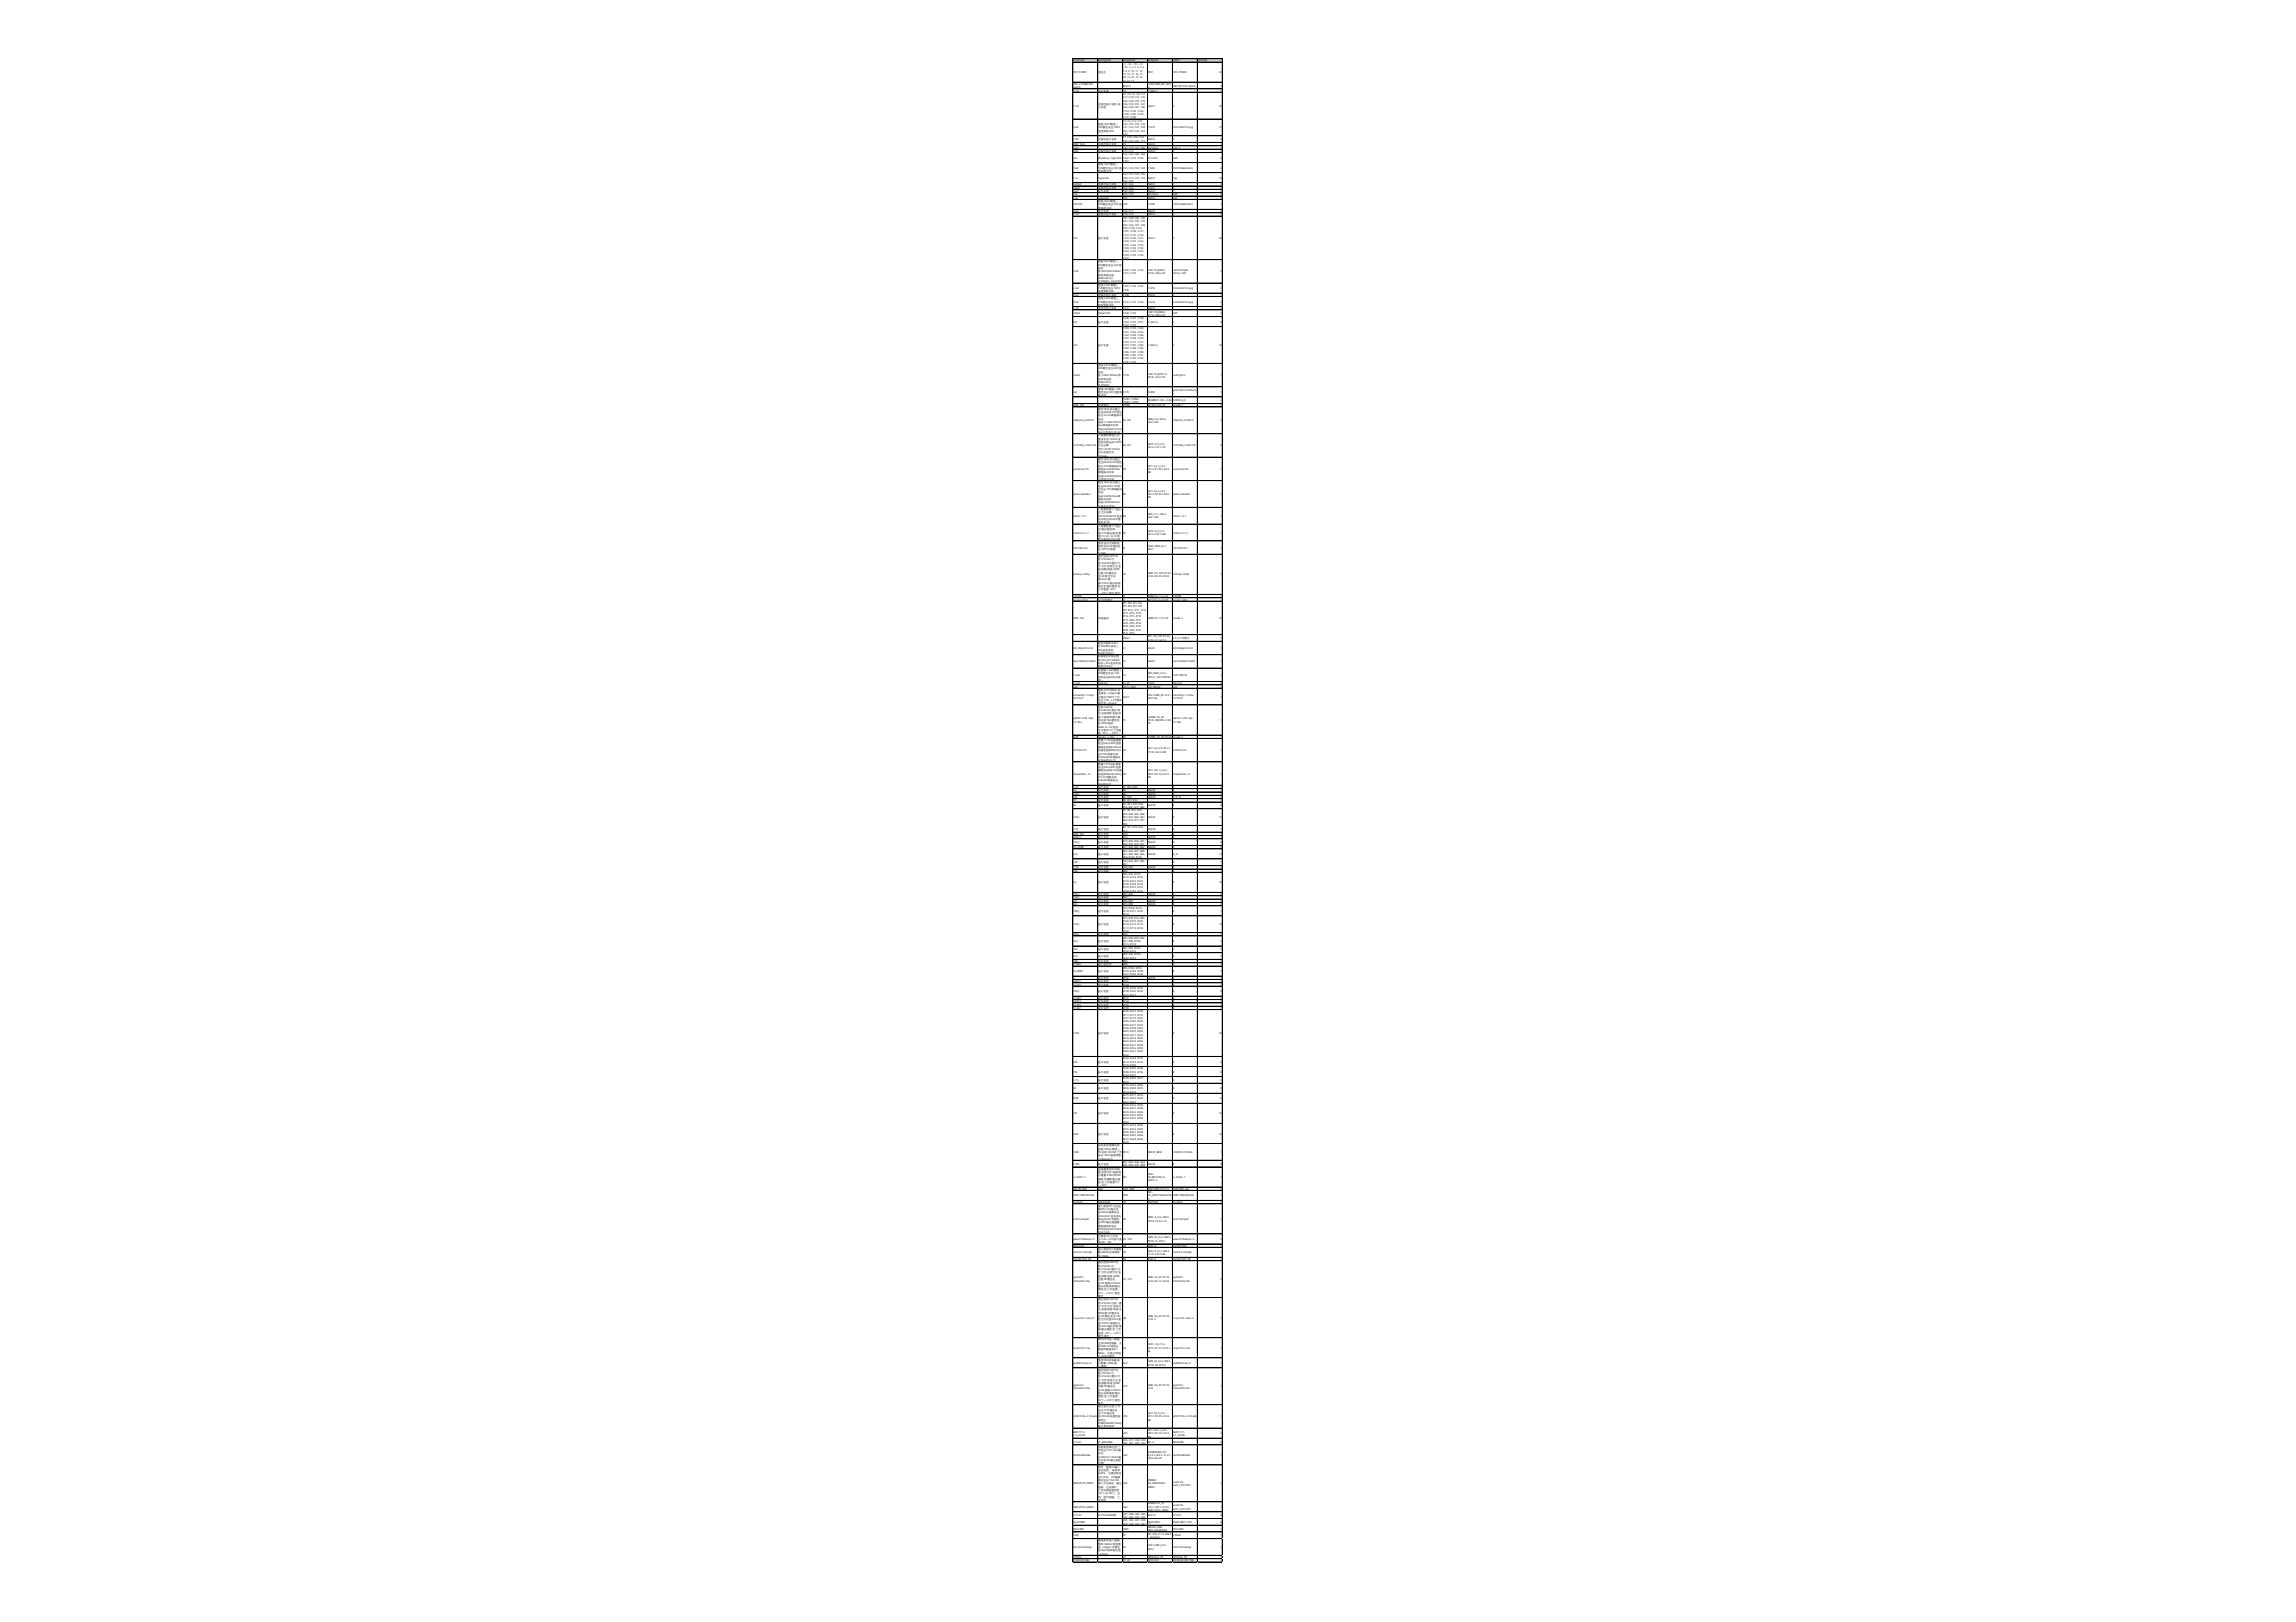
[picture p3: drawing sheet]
<svg xmlns="http://www.w3.org/2000/svg" width="297mm" height="210mm" viewBox="0 0 297 210" stroke-linecap="round" stroke-linejoin="round" font-family="sans-serif">
<defs><g id="words">
<g font-size=".3">
<text x="138.9" y="8">Comment</text>
<text x="138.9" y="9.5">TEST POINT</text>
<text x="138.9" y="11">5BIT 2.54MM DIP</text>
<text x="138.9" y="11.4">Switch</text>
<text x="138.9" y="11.9">0.1uF</text>
<text x="142.1" y="8">Description</text>
<text x="142.1" y="9.5">测试点</text>
<text x="142.1" y="11.9">贴片电容</text>
<text x="145.3" y="8">Designator</text>
<text x="145.3" y="8.4">-1, -12, -15, +12,</text>
<text x="145.3" y="8.8">+15, 1, 2, 3, 4, 5, 6,</text>
<text x="145.3" y="9.3">7, 8, 9, 10, 11, 12,</text>
<text x="145.3" y="9.7">13, 14, 15, 16, 17,</text>
<text x="145.3" y="10.1">18, 19, 20, 21, 22,</text>
<text x="145.3" y="10.6">23, 24, T1</text>
<text x="145.3" y="11.2">BOOT1</text>
<text x="145.3" y="11.9">C1</text>
<text x="148.5" y="8">Footprint</text>
<text x="148.5" y="9.5">TEST</text>
<text x="148.5" y="11">CON_5PIN_DIP_2D5</text>
<text x="148.5" y="11.4">4</text>
<text x="148.5" y="11.9">C 0805_L</text>
<text x="151.7" y="8">LibRef</text>
<text x="151.7" y="9.5">TEST-POINT</text>
<text x="151.7" y="11.2">5BIT DIP SOP Switch</text>
<text x="151.7" y="11.9">C</text>
<text x="155" y="8">Quantity</text>
<text x="157.7" y="9.5">30</text>
<text x="157.9" y="11.2">1</text>
<text x="157.9" y="11.9">1</text>
<text x="138.9" y="13.8">0.1uf</text>
<text x="138.9" y="16.6">10uF</text>
<text x="142.1" y="13.6">无极性贴片电容, 贴</text>
<text x="142.1" y="14">片电容</text>
<text x="142.1" y="16.2">容值:10uF;精度:±</text>
<text x="142.1" y="16.6">10%;额定电压:100V;</text>
<text x="142.1" y="17.1">温度系数:X7R;</text>
<text x="145.3" y="12.3">C2, C4, C5, C8, C11,</text>
<text x="145.3" y="12.7">C17, C18, C19, C21,</text>
<text x="145.3" y="13.2">C28, C30, C35, C39,</text>
<text x="145.3" y="13.6">C46, C50, C51, C61,</text>
<text x="145.3" y="14">C62, C68, C81, C86,</text>
<text x="145.3" y="14.5">C110, C139, C143,</text>
<text x="145.3" y="14.9">C145, C155, C175,</text>
<text x="145.3" y="15.3">C177, C180</text>
<text x="145.3" y="15.8">C3, C6, C12, C15,</text>
<text x="145.3" y="16.2">C20, C25, C33, C37,</text>
<text x="145.3" y="16.6">C41, C44, C47, C48,</text>
<text x="145.3" y="17.1">C53, C55, C59, C67,</text>
<text x="145.3" y="17.5">C70</text>
<text x="145.3" y="17.9">C7, C16, C26, C38,</text>
<text x="148.5" y="13.8">0603C</text>
<text x="148.5" y="16.6">C1210</text>
<text x="151.7" y="13.8">C</text>
<text x="151.7" y="16.6">fs32x106k101egg</text>
<text x="157.7" y="13.8">29</text>
<text x="157.7" y="16.6">17</text>
<text x="138.9" y="18.1">2.2nf</text>
<text x="138.9" y="18.8">DNP_10nF</text>
<text x="138.9" y="19.2">10uF</text>
<text x="138.9" y="19.7">22pf</text>
<text x="138.9" y="20.5">10u</text>
<text x="138.9" y="21.8">10uF</text>
<text x="138.9" y="23.1">0.1u</text>
<text x="138.9" y="24">5600pf</text>
<text x="142.1" y="18.1">无极性贴片电容</text>
<text x="142.1" y="18.8">无极性贴片电容</text>
<text x="142.1" y="19.7">无极性贴片电容</text>
<text x="142.1" y="20.5">[NoValue], 10µF/25V</text>
<text x="142.1" y="21.4">容值:10uF;精度:±</text>
<text x="142.1" y="21.8">10%;额定电压:25V;温</text>
<text x="142.1" y="22.3">度系数:X7R;</text>
<text x="142.1" y="23.1">Capacitor</text>
<text x="142.1" y="24">无极性贴片电容</text>
<text x="145.3" y="18.4">C45, C49, C60, C71</text>
<text x="145.3" y="18.8">C9</text>
<text x="145.3" y="19.2">C10, C29, C63, C80</text>
<text x="145.3" y="19.7">C13, C14</text>
<text x="145.3" y="20.1">C22, C42, C82, C84,</text>
<text x="145.3" y="20.5">C140, C141, C156,</text>
<text x="145.3" y="21">C157</text>
<text x="145.3" y="21.8">C23, C32, C52, C65</text>
<text x="145.3" y="22.7">C24, C27, C43, C56,</text>
<text x="145.3" y="23.1">C58, C73, C74, C75,</text>
<text x="145.3" y="23.6">C83, C85</text>
<text x="145.3" y="24">C31, C64</text>
<text x="148.5" y="18.1">0603C</text>
<text x="148.5" y="18.8">0603C</text>
<text x="148.5" y="19.2">5x11mm</text>
<text x="148.5" y="19.7">0603C</text>
<text x="148.5" y="20.5">5x11mm</text>
<text x="148.5" y="21.8">C1206</text>
<text x="148.5" y="23.1">0603C</text>
<text x="148.5" y="24">0603C</text>
<text x="151.7" y="18.1">C</text>
<text x="151.7" y="18.8">C</text>
<text x="151.7" y="19.2">CAP_2</text>
<text x="151.7" y="19.7">C</text>
<text x="151.7" y="20.5">CAP</text>
<text x="151.7" y="21.8">cl31b106kahnnne</text>
<text x="151.7" y="23.1">Cap</text>
<text x="151.7" y="24">C</text>
<text x="157.7" y="23.1">10</text>
<text x="157.9" y="18.1">8</text>
<text x="157.9" y="18.8">1</text>
<text x="157.9" y="19.2">4</text>
<text x="157.9" y="19.7">2</text>
<text x="157.9" y="20.5">8</text>
<text x="157.9" y="21.8">4</text>
<text x="157.9" y="24">2</text>
<text x="138.9" y="24.4">390pf</text>
<text x="138.9" y="24.9">33pF</text>
<text x="138.9" y="25.3">22u</text>
<text x="138.9" y="25.7">2.2u</text>
<text x="138.9" y="26.6">1nF/2kV</text>
<text x="138.9" y="27.5">18pF</text>
<text x="138.9" y="27.9">4.7uf</text>
<text x="142.1" y="24.4">无极性贴片电容</text>
<text x="142.1" y="24.9">贴片电容</text>
<text x="142.1" y="25.7">Capacitor</text>
<text x="142.1" y="26.2">容值:10uF;精度:±</text>
<text x="142.1" y="26.6">10%;额定电压:25V;温</text>
<text x="142.1" y="27">度系数:X7R;</text>
<text x="142.1" y="27.5">贴片电容</text>
<text x="142.1" y="27.9">无极性贴片电容</text>
<text x="145.3" y="24.4">C34, C66</text>
<text x="145.3" y="24.9">C36, C40</text>
<text x="145.3" y="25.3">C54, C72</text>
<text x="145.3" y="25.7">C57</text>
<text x="145.3" y="26.6">C69</text>
<text x="145.3" y="27.5">C76, C77</text>
<text x="145.3" y="27.9">C78, C79</text>
<text x="145.3" y="28.3">C87, C88, C89, C90,</text>
<text x="145.3" y="28.8">C91, C92, C93, C94,</text>
<text x="145.3" y="29.2">C95, C96, C97, C98,</text>
<text x="145.3" y="29.6">C99, C100, C101,</text>
<text x="148.5" y="24.4">0603C</text>
<text x="148.5" y="24.9">0603C</text>
<text x="148.5" y="25.3">5x11mm</text>
<text x="148.5" y="25.7">0603C</text>
<text x="148.5" y="26.6">C1206</text>
<text x="148.5" y="27.5">0603C</text>
<text x="148.5" y="27.9">0603C</text>
<text x="151.7" y="24.4">C</text>
<text x="151.7" y="24.9">C</text>
<text x="151.7" y="25.3">CAP</text>
<text x="151.7" y="25.7">Cap</text>
<text x="151.7" y="26.6">cl31b106kahnnne</text>
<text x="151.7" y="27.5">C</text>
<text x="151.7" y="27.9">C</text>
<text x="157.9" y="24.4">2</text>
<text x="157.9" y="24.9">2</text>
<text x="157.9" y="25.3">2</text>
<text x="157.9" y="25.7">1</text>
<text x="157.9" y="26.6">1</text>
<text x="157.9" y="27.5">2</text>
<text x="157.9" y="27.9">2</text>
<text x="138.9" y="30.9">104</text>
<text x="138.9" y="35.2">47uF</text>
<text x="142.1" y="30.9">贴片电容</text>
<text x="142.1" y="33.9">容值:47uF;精度:±</text>
<text x="142.1" y="34.4">20%;额定电压:63V;纹</text>
<text x="142.1" y="34.8">波电</text>
<text x="142.1" y="35.2">流:405mA@100kHz;</text>
<text x="142.1" y="35.7">等效串联电阻</text>
<text x="145.3" y="30.1">C107, C109, C111,</text>
<text x="145.3" y="30.5">C112, C113, C118,</text>
<text x="145.3" y="30.9">C119, C120, C121,</text>
<text x="145.3" y="31.4">C122, C123, C124,</text>
<text x="145.3" y="31.8">C125, C126, C127,</text>
<text x="145.3" y="32.2">C128, C129, C130,</text>
<text x="145.3" y="32.7">C131, C132, C133,</text>
<text x="145.3" y="33.1">C134, C135, C136,</text>
<text x="145.3" y="33.5">C137</text>
<text x="145.3" y="35">C102, C142, C144,</text>
<text x="145.3" y="35.5">C172, C176</text>
<text x="148.5" y="30.9">0603C</text>
<text x="148.5" y="35">CAP-TH_BD8.0-</text>
<text x="148.5" y="35.5">P3.50-D0.6-FD</text>
<text x="151.7" y="30.9">C</text>
<text x="151.7" y="35">rxw470m1jbk-</text>
<text x="151.7" y="35.5">0811p, CAP</text>
<text x="157.7" y="30.9">40</text>
<text x="157.9" y="35.2">5</text>
<text x="138.9" y="37.4">2.2uF</text>
<text x="138.9" y="38.3">47pf</text>
<text x="138.9" y="39.1">47uF</text>
<text x="138.9" y="40">4.7nf</text>
<text x="138.9" y="40.7">100uF</text>
<text x="138.9" y="41.7">404</text>
<text x="142.1" y="36.1">(ESR):342mΩ</text>
<text x="142.1" y="36.5">@100kHz;, 47µF/25V</text>
<text x="142.1" y="37">容值:2.2uF;精度:±</text>
<text x="142.1" y="37.4">10%;额定电压:100V;</text>
<text x="142.1" y="37.8">温度系数:X7R;</text>
<text x="142.1" y="38.3">无极性贴片电容</text>
<text x="142.1" y="38.7">容值:2.2uF;精度:±</text>
<text x="142.1" y="39.1">10%;额定电压:100V;</text>
<text x="142.1" y="39.6">温度系数:X7R;</text>
<text x="142.1" y="40">无极性贴片电容</text>
<text x="142.1" y="40.7">100µF/63V</text>
<text x="142.1" y="41.7">贴片电容</text>
<text x="145.3" y="37.2">C103, C104, C105,</text>
<text x="145.3" y="37.6">C106</text>
<text x="145.3" y="38.3">C108</text>
<text x="145.3" y="39.1">C114, C115, C116</text>
<text x="145.3" y="40">C117</text>
<text x="145.3" y="40.7">C138, C154</text>
<text x="145.3" y="41.3">C146, C147, C148,</text>
<text x="145.3" y="41.7">C149, C150, C151,</text>
<text x="148.5" y="37.4">C1210</text>
<text x="148.5" y="38.3">0603C</text>
<text x="148.5" y="39.1">C1210</text>
<text x="148.5" y="40">0603C</text>
<text x="148.5" y="40.4">CAP-TH_BD8.0-</text>
<text x="148.5" y="40.9">P3.50-D0.6-FD</text>
<text x="148.5" y="41.7">C 0603_L</text>
<text x="151.7" y="37.4">fs32x225k101egg</text>
<text x="151.7" y="38.3">C</text>
<text x="151.7" y="39.1">fs32x225k101egg</text>
<text x="151.7" y="40">C</text>
<text x="151.7" y="40.7">CAP</text>
<text x="151.7" y="41.7">C</text>
<text x="157.9" y="37.4">4</text>
<text x="157.9" y="38.3">1</text>
<text x="157.9" y="39.1">3</text>
<text x="157.9" y="40">1</text>
<text x="157.9" y="40.7">2</text>
<text x="157.9" y="41.7">8</text>
<text x="138.9" y="44.8">104</text>
<text x="142.1" y="44.8">贴片电容</text>
<text x="142.1" y="47.4">容值:220uF;精度:±</text>
<text x="142.1" y="47.8">20%;额定电压:63V;纹</text>
<text x="145.3" y="42.2">C152, C153</text>
<text x="145.3" y="42.6">C158, C159, C160,</text>
<text x="145.3" y="43">C161, C162, C163,</text>
<text x="145.3" y="43.5">C164, C165, C166,</text>
<text x="145.3" y="43.9">C167, C168, C169,</text>
<text x="145.3" y="44.3">C170, C171, C173,</text>
<text x="145.3" y="44.8">C174, C181, C182,</text>
<text x="145.3" y="45.2">C183, C184, C185,</text>
<text x="145.3" y="45.6">C186, C187, C188,</text>
<text x="145.3" y="46.1">C189, C190, C191,</text>
<text x="145.3" y="46.5">C192, C193, C194,</text>
<text x="145.3" y="46.9">C195, C196</text>
<text x="148.5" y="44.8">C 0603_L</text>
<text x="151.7" y="44.8">C</text>
<text x="157.7" y="44.8">32</text>
<text x="138.9" y="48.7">220uF</text>
<text x="138.9" y="50.8">1uF</text>
<text x="138.9" y="52.6">HDR-1X2</text>
<text x="142.1" y="48.2">波电</text>
<text x="142.1" y="48.7">流:1.5A@100kHz;等</text>
<text x="142.1" y="49.1">效串联电阻</text>
<text x="142.1" y="49.5">(ESR):33mΩ</text>
<text x="142.1" y="50">@100kHz;</text>
<text x="142.1" y="50.4">容值:1uF;精度:±10%;</text>
<text x="142.1" y="50.8">额定电压:50V;温度系</text>
<text x="142.1" y="51.3">数:X7R;</text>
<text x="142.1" y="52.6">2P接插件</text>
<text x="142.1" y="53">极性:单向;反向截止</text>
<text x="142.1" y="53.4">电压(Vrwm):33V;钳位</text>
<text x="142.1" y="53.9">电压:53.3V;峰值脉冲</text>
<text x="145.3" y="48.7">C178</text>
<text x="145.3" y="50.8">C179</text>
<text x="145.3" y="51.7">CON1, CON2,</text>
<text x="145.3" y="52.1">CON3, CON4</text>
<text x="145.3" y="52.6">CON5</text>
<text x="148.5" y="48.5">CAP-TH_BD10.0-</text>
<text x="148.5" y="48.9">P5.00-D1.0-FD</text>
<text x="148.5" y="50.8">C0805</text>
<text x="148.5" y="51.9">NLWBS05-50C-2.2H</text>
<text x="148.5" y="52.6">KF128-5.08-2P</text>
<text x="151.7" y="48.7">eeufr1j221l</text>
<text x="151.7" y="50.6">grm21br71h105ka12</text>
<text x="151.7" y="51.1">l</text>
<text x="151.7" y="51.9">CON50A_0</text>
<text x="151.7" y="52.6">Header 2</text>
<text x="157.9" y="48.7">1</text>
<text x="157.9" y="50.8">1</text>
<text x="157.9" y="51.9">4</text>
<text x="157.9" y="52.6">1</text>
<text x="138.9" y="54.5">smbj33a_c224019</text>
<text x="138.9" y="57.8">1n4148w_c7420318</text>
<text x="142.1" y="54.3">电流</text>
<text x="142.1" y="54.7">(Ipp):11.3A@10/100</text>
<text x="142.1" y="55.2">0us;峰值脉冲功率</text>
<text x="142.1" y="55.6">(Ppp):600W@10/100</text>
<text x="142.1" y="56">0us;击穿电压:40.6V;</text>
<text x="142.1" y="56.5">二极管配置:独立式;</text>
<text x="142.1" y="56.9">整流电流:150mA;直</text>
<text x="142.1" y="57.3">流反向耐压(Vr):100V;</text>
<text x="142.1" y="57.8">正向压降</text>
<text x="142.1" y="58.2">(Vf):1.25V@150mA;</text>
<text x="142.1" y="58.6">反向恢复时间</text>
<text x="142.1" y="59.1">(Trr):4ns;</text>
<text x="142.1" y="59.5">极性:双向;反向截止</text>
<text x="142.1" y="59.9">电压(Vrwm):24V;钳位</text>
<text x="145.3" y="54.5">D1, D8</text>
<text x="145.3" y="57.8">D2, D4</text>
<text x="148.5" y="54.3">SMB_L4.6-W3.6-</text>
<text x="148.5" y="54.7">LS5.3-RD</text>
<text x="148.5" y="57.6">SOD-123_L2.7-</text>
<text x="148.5" y="58">W1.6-LS3.7-FD</text>
<text x="151.7" y="54.5">smbj33a_c224019</text>
<text x="151.7" y="57.8">1n4148w_c7420318</text>
<text x="157.9" y="54.5">2</text>
<text x="157.9" y="57.8">2</text>
<text x="138.9" y="60.8">pesd2can,215</text>
<text x="138.9" y="64.1">tpd4e1u06dbvr</text>
<text x="142.1" y="60.4">电压:41V;峰值脉冲电</text>
<text x="142.1" y="60.8">流(Ipp):5A@8/20us;</text>
<text x="142.1" y="61.2">峰值脉冲功率</text>
<text x="142.1" y="61.7">(Ppp):230W@8/20us</text>
<text x="142.1" y="62.1">;击穿电压:28V;</text>
<text x="142.1" y="62.5">极性:单向;反向截止</text>
<text x="142.1" y="63">电压(Vrwm):5.5V;钳</text>
<text x="142.1" y="63.4">位电压:15V;峰值脉冲</text>
<text x="142.1" y="63.8">电流</text>
<text x="142.1" y="64.3">(Ipp):3A@8/20us;峰</text>
<text x="142.1" y="64.7">值脉冲功率</text>
<text x="142.1" y="65.1">(Ppp):45W@8/20us;</text>
<text x="142.1" y="65.6">击穿电压:8.5V;</text>
<text x="145.3" y="60.8">D3</text>
<text x="145.3" y="64.1">D5</text>
<text x="148.5" y="60.4">SOT-23-3_L2.9-</text>
<text x="148.5" y="60.8">W1.3-P1.90-LS2.4-</text>
<text x="148.5" y="61.2">BR</text>
<text x="148.5" y="63.6">SOT-23-6_L2.9-</text>
<text x="148.5" y="64.1">W1.6-P0.95-LS2.8-</text>
<text x="148.5" y="64.5">BR</text>
<text x="151.7" y="60.8">pesd2can,215</text>
<text x="151.7" y="64.1">tpd4e1u06dbvr</text>
<text x="157.9" y="60.8">1</text>
<text x="157.9" y="64.1">1</text>
<text x="138.9" y="66.9">b560c-13-f</text>
<text x="138.9" y="69">bzt52c12-7-f</text>
<text x="138.9" y="71">0451003.mrl</text>
<text x="142.1" y="66">二极管配置:1个独立</text>
<text x="142.1" y="66.4">式;正向压降</text>
<text x="142.1" y="66.9">(Vf):700mV@5A;直流</text>
<text x="142.1" y="67.3">反向耐压(Vr):60V;整</text>
<text x="142.1" y="67.7">流电流:5A;</text>
<text x="142.1" y="68.2">二极管配置:1个独立</text>
<text x="142.1" y="68.6">式;稳压值(标称</text>
<text x="142.1" y="69">值):12V;稳压值(范围</text>
<text x="142.1" y="69.5">值):11.4V~12.7V;耗</text>
<text x="142.1" y="69.9">散功率(Pd):370mW;</text>
<text x="142.1" y="70.3">类型:贴片式保险丝;</text>
<text x="142.1" y="70.8">额定电流:3A;额定电</text>
<text x="142.1" y="71.2">压:125V;分断能</text>
<text x="142.1" y="71.6">力:50A;</text>
<text x="145.3" y="66.9">D6</text>
<text x="145.3" y="69">D7</text>
<text x="145.3" y="71">F1</text>
<text x="148.5" y="66.7">SMC_L7.1-W6.2-</text>
<text x="148.5" y="67.1">LS8.1-RD</text>
<text x="148.5" y="68.8">SOD-123_L2.7-</text>
<text x="148.5" y="69.3">W1.6-LS3.7-RD</text>
<text x="148.5" y="70.8">FUSE-SMD_L6.1-</text>
<text x="148.5" y="71.2">W2.7</text>
<text x="151.7" y="66.9">b560c-13-f</text>
<text x="151.7" y="69">bzt52c12-7-f</text>
<text x="151.7" y="71">0451003.mrl</text>
<text x="157.9" y="66.9">1</text>
<text x="157.9" y="69">1</text>
<text x="157.9" y="71">1</text>
<text x="138.9" y="74.5">a254up-zs05p</text>
<text x="138.9" y="77.3">1X2PIN</text>
<text x="138.9" y="77.7">Header 2X12</text>
<text x="142.1" y="72.1">插针结构:2x5P;间</text>
<text x="142.1" y="72.5">距:2.54mm;行</text>
<text x="142.1" y="72.9">距:2.54mm;圆针/方</text>
<text x="142.1" y="73.4">针:方针;安装方式:直</text>
<text x="142.1" y="73.8">插;排数:双排;总PIN</text>
<text x="142.1" y="74.2">位数:10P;额定电</text>
<text x="142.1" y="74.7">流:3A;配合针长</text>
<text x="142.1" y="75.1">度:6mm;塑</text>
<text x="142.1" y="75.5">高:2.5mm;触头材质:</text>
<text x="142.1" y="76">铜合金;触头镀层:金;</text>
<text x="142.1" y="76.4">工作温度:-40℃</text>
<text x="142.1" y="76.8">~+105℃;颜色:黑色;</text>
<text x="142.1" y="77.7">12*2P接插件</text>
<text x="145.3" y="74.5">H1</text>
<text x="145.3" y="77.3">J1</text>
<text x="145.3" y="77.7">J2</text>
<text x="148.5" y="74.2">HDR-TH_10P-P2.54-</text>
<text x="148.5" y="74.7">V-M-R2-C5-S2.54</text>
<text x="148.5" y="77.3">HDR2.54-Y-LI-2P</text>
<text x="148.5" y="77.7">IDC2.54-LI-2x12P</text>
<text x="151.7" y="74.5">a254up-zs05p</text>
<text x="151.7" y="77.3">1X2PIN</text>
<text x="151.7" y="77.7">Header 12X2</text>
<text x="157.9" y="74.5">1</text>
<text x="157.9" y="77.3">1</text>
<text x="157.9" y="77.7">1</text>
<text x="138.9" y="80.1">HDR-1X2</text>
<text x="138.9" y="84">blm18kg601sn1d</text>
<text x="142.1" y="80.1">2P接插件</text>
<text x="142.1" y="83.3">阻抗@频率:600Ω</text>
<text x="142.1" y="83.8">@100MHz;误差:±</text>
<text x="145.3" y="78.1">JP1, JP2, JP3, JP4,</text>
<text x="145.3" y="78.6">JP5, JP6, JP7, JP8,</text>
<text x="145.3" y="79">JP9, JP10, JP11, JP12,</text>
<text x="145.3" y="79.4">JP13, JP14, JP15,</text>
<text x="145.3" y="79.9">JP16, JP17, JP18,</text>
<text x="145.3" y="80.3">JP19, JP20, JP21,</text>
<text x="145.3" y="80.7">JP22, JP23, JP24,</text>
<text x="145.3" y="81.2">JP25, JP26, JP27,</text>
<text x="145.3" y="81.6">JP28, JP29, JP30,</text>
<text x="145.3" y="82">JP31, JP32</text>
<text x="145.3" y="82.7">JTAG1</text>
<text x="145.3" y="84">L1</text>
<text x="148.5" y="80.1">HDR2.54-Y-LI-2P</text>
<text x="148.5" y="82.5">IDC-TH_14P-P2.54-</text>
<text x="148.5" y="82.9">V-R2-C7-S2.54</text>
<text x="148.5" y="84">L0603</text>
<text x="151.7" y="80.1">Header 2</text>
<text x="151.7" y="82.7">2.54-2*7P简牛</text>
<text x="151.7" y="84">blm18kg601sn1d</text>
<text x="157.7" y="80.1">32</text>
<text x="157.9" y="82.7">1</text>
<text x="157.9" y="84">1</text>
<text x="138.9" y="85.7">mpz1608s221ata00</text>
<text x="138.9" y="87.5">7.2µH</text>
<text x="138.9" y="88.5">4.7uH</text>
<text x="138.9" y="89">LED</text>
<text x="142.1" y="84.2">25%;直流电阻</text>
<text x="142.1" y="84.6">(DCR):150mΩ;</text>
<text x="142.1" y="85.1">标称阻抗@测试频</text>
<text x="142.1" y="85.5">率:220Ω@100MHz;</text>
<text x="142.1" y="85.9">误差:±25%;直流电阻</text>
<text x="142.1" y="86.4">(RDC):50mΩ;</text>
<text x="142.1" y="86.8">电感值:7.2uH;精度:±</text>
<text x="142.1" y="87.2">30%;额定电流:7.9A;</text>
<text x="142.1" y="87.7">饱和电流(Isat):6A;类</text>
<text x="142.1" y="88.1">型:-;</text>
<text x="142.1" y="88.5">Inductor</text>
<text x="142.1" y="89.4">频率:24.576MHz;常</text>
<text x="142.1" y="89.8">温频差:±10ppm;输</text>
<text x="145.3" y="85.7">L2</text>
<text x="145.3" y="87.5">L3</text>
<text x="145.3" y="88.5">L4, L5</text>
<text x="145.3" y="89">LED1, LED2</text>
<text x="148.5" y="85.7">L0603</text>
<text x="148.5" y="87.2">IND-SMD_L10.2-</text>
<text x="148.5" y="87.7">W10.2_7447798720</text>
<text x="148.5" y="88.5">1210L</text>
<text x="148.5" y="89">LED 0805R</text>
<text x="151.7" y="85.7">mpz1608s221ata00</text>
<text x="151.7" y="87.5">7447798720</text>
<text x="151.7" y="88.5">Inductor</text>
<text x="151.7" y="89">LED</text>
<text x="157.9" y="85.7">1</text>
<text x="157.9" y="87.5">1</text>
<text x="157.9" y="88.5">2</text>
<text x="157.9" y="89">2</text>
<text x="138.9" y="90.1">ot2el4c4ji-111olp-</text>
<text x="138.9" y="90.5">24.576m</text>
<text x="138.9" y="93.1">wj500v-5.08-03p-</text>
<text x="138.9" y="93.5">14-00a</text>
<text x="138.9" y="95.5">电源</text>
<text x="142.1" y="90.3">出模式:CMOS;工作</text>
<text x="142.1" y="90.7">电压:1.8V~3.3V;频率</text>
<text x="142.1" y="91.1">稳定度:±20ppm;</text>
<text x="142.1" y="91.6">结构:1x3P;间</text>
<text x="142.1" y="92">距:5.08mm;颜色:绿</text>
<text x="142.1" y="92.4">色;安装类型:直插;排</text>
<text x="142.1" y="92.9">数:1;每排PIN数:3;额</text>
<text x="142.1" y="93.3">定电流:18A;额定电</text>
<text x="142.1" y="93.7">压:250V;线规 -</text>
<text x="142.1" y="94.2">AWG:14~30;线规 -</text>
<text x="142.1" y="94.6">平方毫米:2.5;工作温</text>
<text x="142.1" y="95">度:-40℃~+105℃;</text>
<text x="142.1" y="95.5">Header, 2-Pin</text>
<text x="142.1" y="95.9">数量:1个N沟道;漏源</text>
<text x="145.3" y="90.3">OSC1</text>
<text x="145.3" y="93.3">P1</text>
<text x="145.3" y="95.5">P2</text>
<text x="148.5" y="90.1">OSC-SMD_4P-L3.2-</text>
<text x="148.5" y="90.5">W2.5-BL</text>
<text x="148.5" y="92.9">CONN-TH_3P-</text>
<text x="148.5" y="93.3">P5.00_WJ500V-5.08-</text>
<text x="148.5" y="93.7">3P</text>
<text x="148.5" y="95.5">CONN-TH_2P-P5.08</text>
<text x="151.7" y="90.1">ot2el4c4ji-111olp-</text>
<text x="151.7" y="90.5">24.576m</text>
<text x="151.7" y="93.1">wj500v-5.08-03p-</text>
<text x="151.7" y="93.5">14-00a</text>
<text x="151.7" y="95.5">Header 2</text>
<text x="157.9" y="90.3">1</text>
<text x="157.9" y="93.3">1</text>
<text x="157.9" y="95.5">1</text>
<text x="138.9" y="97.2">2n7002,215</text>
<text x="138.9" y="100.2">dmp6023le-13</text>
<text x="138.9" y="102">4.7K</text>
<text x="142.1" y="96.3">电压(Vdss):60V;连续</text>
<text x="142.1" y="96.8">漏极电流(Id):300mA;</text>
<text x="142.1" y="97.2">导通电阻(RDS(on)):5</text>
<text x="142.1" y="97.6">Ω@10V;耗散功率</text>
<text x="142.1" y="98.1">(Pd):830mW;阈值电</text>
<text x="142.1" y="98.5">压(Vgs(th)):2.5V;</text>
<text x="142.1" y="98.9">数量:1个P沟道;漏源</text>
<text x="142.1" y="99.4">电压(Vdss):60V;连续</text>
<text x="142.1" y="99.8">漏极电流(Id):7A;导通</text>
<text x="142.1" y="100.2">电阻(RDS(on)):35mΩ</text>
<text x="142.1" y="100.7">@4.5V;耗散功率</text>
<text x="142.1" y="101.1">(Pd):2W;阈值电压</text>
<text x="142.1" y="101.5">(Vgs(th)):3V;</text>
<text x="142.1" y="102">贴片电阻</text>
<text x="145.3" y="97.2">Q1</text>
<text x="145.3" y="100.2">Q2</text>
<text x="145.3" y="102">R1, R34, R55</text>
<text x="148.5" y="97">SOT-23_L2.9-W1.3-</text>
<text x="148.5" y="97.4">P1.90-LS2.4-BR</text>
<text x="148.5" y="99.8">SOT-223-4_L6.5-</text>
<text x="148.5" y="100.2">W3.5-P2.30-LS7.0-</text>
<text x="148.5" y="100.7">BR</text>
<text x="151.7" y="97.2">2n7002,215</text>
<text x="151.7" y="100.2">dmp6023le-13</text>
<text x="151.7" y="102">R</text>
<text x="157.9" y="97.2">1</text>
<text x="157.9" y="100.2">1</text>
<text x="157.9" y="102">3</text>
<text x="138.9" y="102.4">0Ω</text>
<text x="138.9" y="102.8">330Ω</text>
<text x="138.9" y="103.3">10K</text>
<text x="138.9" y="103.7">1K</text>
<text x="138.9" y="104.4">NC</text>
<text x="138.9" y="105.9">100Ω</text>
<text x="138.9" y="107.4">5.1K</text>
<text x="142.1" y="102.4">贴片电阻</text>
<text x="142.1" y="102.8">贴片电阻</text>
<text x="142.1" y="103.3">贴片电阻</text>
<text x="142.1" y="103.7">贴片电阻</text>
<text x="142.1" y="104.4">贴片电阻</text>
<text x="142.1" y="105.9">贴片电阻</text>
<text x="142.1" y="107.4">贴片电阻</text>
<text x="145.3" y="102.4">R2</text>
<text x="145.3" y="102.8">R3</text>
<text x="145.3" y="103.3">R4, R18</text>
<text x="145.3" y="103.7">R5, R15, R32</text>
<text x="145.3" y="104.1">R6, R23, R35, R46,</text>
<text x="145.3" y="104.6">R56, R65, R73, R86</text>
<text x="145.3" y="105">R7, R8, R13, R25,</text>
<text x="145.3" y="105.4">R29, R39, R43, R48,</text>
<text x="145.3" y="105.9">R52, R57, R60, R67,</text>
<text x="145.3" y="106.3">R69, R74, R77, R91,</text>
<text x="145.3" y="106.7">R95</text>
<text x="145.3" y="107.2">R9, R11, R14, R16,</text>
<text x="145.3" y="107.6">R17</text>
<text x="148.5" y="102.4">0603R</text>
<text x="148.5" y="102.8">0603R</text>
<text x="148.5" y="103.3">0603R</text>
<text x="148.5" y="104.4">0603R</text>
<text x="148.5" y="105.9">0603R</text>
<text x="148.5" y="107.4">0603R</text>
<text x="151.7" y="102.4">R</text>
<text x="151.7" y="102.8">R</text>
<text x="151.7" y="103.3">R, R_10</text>
<text x="151.7" y="103.7">R</text>
<text x="151.7" y="104.4">R</text>
<text x="151.7" y="105.9">R</text>
<text x="151.7" y="107.4">R</text>
<text x="157.7" y="105.9">17</text>
<text x="157.9" y="102.4">1</text>
<text x="157.9" y="102.8">1</text>
<text x="157.9" y="103.3">2</text>
<text x="157.9" y="103.7">3</text>
<text x="157.9" y="104.4">8</text>
<text x="157.9" y="107.4">5</text>
<text x="138.9" y="108">DNP_10K</text>
<text x="138.9" y="108.5">100KΩ</text>
<text x="138.9" y="109.1">10kΩ</text>
<text x="138.9" y="109.8">2kΩ/DNP</text>
<text x="138.9" y="110.6">33Ω</text>
<text x="138.9" y="111.7">10K</text>
<text x="138.9" y="112.4">4.7K</text>
<text x="138.9" y="112.8">120</text>
<text x="142.1" y="108">贴片电阻</text>
<text x="142.1" y="108.5">贴片电阻</text>
<text x="142.1" y="109.1">贴片电阻</text>
<text x="142.1" y="109.8">贴片电阻</text>
<text x="142.1" y="110.6">贴片电阻</text>
<text x="142.1" y="111.7">贴片电阻</text>
<text x="142.1" y="112.4">贴片电阻</text>
<text x="142.1" y="112.8">贴片电阻</text>
<text x="145.3" y="108">R10</text>
<text x="145.3" y="108.5">R12</text>
<text x="145.3" y="108.9">R19, R20, R36, R37,</text>
<text x="145.3" y="109.3">R58, R59, R70, R71</text>
<text x="145.3" y="109.8">R21, R22, R61, R62</text>
<text x="145.3" y="110.2">R24, R26, R27, R28,</text>
<text x="145.3" y="110.6">R31, R63, R64, R66,</text>
<text x="145.3" y="111.1">R68, R120, R123</text>
<text x="145.3" y="111.5">R30, R33, R41, R44,</text>
<text x="145.3" y="111.9">R51</text>
<text x="145.3" y="112.4">R38, R40</text>
<text x="145.3" y="112.8">R42</text>
<text x="145.3" y="113.2">R45, R54, R129,</text>
<text x="145.3" y="113.7">R133, R134, R135,</text>
<text x="148.5" y="108.5">0603R</text>
<text x="148.5" y="109.1">0603R</text>
<text x="148.5" y="109.8">0603R</text>
<text x="148.5" y="110.6">0603R</text>
<text x="148.5" y="112.4">0603R</text>
<text x="151.7" y="108">R</text>
<text x="151.7" y="108.5">R</text>
<text x="151.7" y="109.1">R</text>
<text x="151.7" y="109.8">R</text>
<text x="151.7" y="110.6">R_10</text>
<text x="151.7" y="111.7">R</text>
<text x="151.7" y="112.4">R</text>
<text x="151.7" y="112.8">R</text>
<text x="157.7" y="110.6">11</text>
<text x="157.9" y="108">1</text>
<text x="157.9" y="108.5">1</text>
<text x="157.9" y="109.1">8</text>
<text x="157.9" y="109.8">4</text>
<text x="157.9" y="111.7">5</text>
<text x="157.9" y="112.4">2</text>
<text x="157.9" y="112.8">1</text>
<text x="138.9" y="114.3">0Ω</text>
<text x="138.9" y="115.8">47kΩ</text>
<text x="138.9" y="116.3">120Ω</text>
<text x="138.9" y="116.7">1kΩ</text>
<text x="138.9" y="117.1">3kΩ</text>
<text x="138.9" y="118">10KΩ</text>
<text x="138.9" y="119.7">100Ω</text>
<text x="142.1" y="114.3">贴片电阻</text>
<text x="142.1" y="115.8">贴片电阻</text>
<text x="142.1" y="116.3">贴片电阻</text>
<text x="142.1" y="116.7">贴片电阻</text>
<text x="142.1" y="117.1">贴片电阻</text>
<text x="142.1" y="118">贴片电阻</text>
<text x="142.1" y="119.7">贴片电阻</text>
<text x="145.3" y="114.1">R139, R140, R141,</text>
<text x="145.3" y="114.5">R145, R148, R152,</text>
<text x="145.3" y="115">R153, R155, R157,</text>
<text x="145.3" y="115.4">R158, R160, R163</text>
<text x="145.3" y="115.8">R47, R82</text>
<text x="145.3" y="116.3">R49</text>
<text x="145.3" y="116.7">R50, R87</text>
<text x="145.3" y="117.1">R53, R89</text>
<text x="145.3" y="117.6">R72, R108, R116,</text>
<text x="145.3" y="118">R118, R121, R125,</text>
<text x="145.3" y="118.4">R273</text>
<text x="145.3" y="118.9">R75, R78, R79, R83,</text>
<text x="145.3" y="119.3">R104, R105, R106,</text>
<text x="145.3" y="119.7">R110, R112, R113,</text>
<text x="148.5" y="115.8">0603R</text>
<text x="148.5" y="116.7">0603R</text>
<text x="148.5" y="117.1">0603R</text>
<text x="151.7" y="114.3">R</text>
<text x="151.7" y="115.8">R</text>
<text x="151.7" y="116.3">R</text>
<text x="151.7" y="116.7">R</text>
<text x="151.7" y="117.1">R</text>
<text x="151.7" y="118">R</text>
<text x="151.7" y="119.7">R</text>
<text x="157.7" y="114.3">18</text>
<text x="157.7" y="119.7">14</text>
<text x="157.9" y="115.8">2</text>
<text x="157.9" y="116.3">1</text>
<text x="157.9" y="116.7">2</text>
<text x="157.9" y="117.1">2</text>
<text x="157.9" y="118">7</text>
<text x="138.9" y="121">330Ω</text>
<text x="138.9" y="121.9">33Ω</text>
<text x="138.9" y="123">1KΩ</text>
<text x="138.9" y="123.9">22Ω</text>
<text x="138.9" y="124.5">1MΩ</text>
<text x="138.9" y="124.9">6.49KΩ</text>
<text x="138.9" y="125.8">0Ω/DNP</text>
<text x="142.1" y="121">贴片电阻</text>
<text x="142.1" y="121.9">贴片电阻</text>
<text x="142.1" y="123">贴片电阻</text>
<text x="142.1" y="123.9">贴片电阻</text>
<text x="142.1" y="124.5">贴片电阻</text>
<text x="142.1" y="124.9">贴片电阻1%</text>
<text x="142.1" y="125.8">贴片电阻</text>
<text x="145.3" y="120.2">R117, R119, R122,</text>
<text x="145.3" y="120.6">R124</text>
<text x="145.3" y="121">R76</text>
<text x="145.3" y="121.5">R80, R90, R93, R94,</text>
<text x="145.3" y="121.9">R97, R98, R109,</text>
<text x="145.3" y="122.3">R111, R114</text>
<text x="145.3" y="122.8">R81, R92, R102,</text>
<text x="145.3" y="123.2">R103, R115</text>
<text x="145.3" y="123.6">R84, R99, R100,</text>
<text x="145.3" y="124.1">R101, R107</text>
<text x="145.3" y="124.5">R85</text>
<text x="145.3" y="124.9">R88</text>
<text x="145.3" y="125.4">R96, R149, R151,</text>
<text x="145.3" y="125.8">R154, R156, R159,</text>
<text x="151.7" y="121">R</text>
<text x="151.7" y="121.9">R</text>
<text x="151.7" y="123">R</text>
<text x="151.7" y="123.9">R</text>
<text x="151.7" y="124.5">R</text>
<text x="151.7" y="124.9">R</text>
<text x="151.7" y="125.8">R</text>
<text x="157.9" y="121">1</text>
<text x="157.9" y="121.9">9</text>
<text x="157.9" y="123">5</text>
<text x="157.9" y="123.9">5</text>
<text x="157.9" y="124.5">1</text>
<text x="157.9" y="124.9">1</text>
<text x="157.9" y="125.8">9</text>
<text x="138.9" y="126.7">0</text>
<text x="138.9" y="127.1">442KΩ</text>
<text x="138.9" y="127.5">16.9KΩ</text>
<text x="138.9" y="128.4">250Ω</text>
<text x="138.9" y="129.3">53.6KΩ</text>
<text x="138.9" y="129.7">243KΩ</text>
<text x="138.9" y="130.1">90.9KΩ</text>
<text x="138.9" y="130.6">10.2KΩ</text>
<text x="142.1" y="126.7">贴片电阻</text>
<text x="142.1" y="127.1">贴片电阻</text>
<text x="142.1" y="127.5">贴片电阻</text>
<text x="142.1" y="128.4">贴片电阻</text>
<text x="142.1" y="129.3">贴片电阻</text>
<text x="142.1" y="129.7">贴片电阻</text>
<text x="142.1" y="130.1">贴片电阻</text>
<text x="142.1" y="130.6">贴片电阻</text>
<text x="145.3" y="126.2">R161, R162, R164</text>
<text x="145.3" y="126.7">R126</text>
<text x="145.3" y="127.1">R127</text>
<text x="145.3" y="127.5">R128</text>
<text x="145.3" y="128">R130, R136, R137,</text>
<text x="145.3" y="128.4">R138, R142, R143,</text>
<text x="145.3" y="128.8">R144, R147</text>
<text x="145.3" y="129.3">R131</text>
<text x="145.3" y="129.7">R132</text>
<text x="145.3" y="130.1">R146</text>
<text x="145.3" y="130.6">R150</text>
<text x="145.3" y="131">R165, R167, R169,</text>
<text x="145.3" y="131.4">R171, R173, R175,</text>
<text x="145.3" y="131.9">R177, R179, R181,</text>
<text x="148.5" y="126.7">0603R</text>
<text x="151.7" y="126.7">R</text>
<text x="151.7" y="127.1">R</text>
<text x="151.7" y="127.5">R</text>
<text x="151.7" y="128.4">R</text>
<text x="151.7" y="129.3">R</text>
<text x="151.7" y="129.7">R</text>
<text x="151.7" y="130.1">R</text>
<text x="151.7" y="130.6">R</text>
<text x="157.9" y="126.7">1</text>
<text x="157.9" y="127.1">1</text>
<text x="157.9" y="127.5">1</text>
<text x="157.9" y="128.4">8</text>
<text x="157.9" y="129.3">1</text>
<text x="157.9" y="129.7">1</text>
<text x="157.9" y="130.1">1</text>
<text x="157.9" y="130.6">1</text>
<text x="138.9" y="133.8">510R</text>
<text x="138.9" y="137.5">50K</text>
<text x="142.1" y="133.8">贴片电阻</text>
<text x="142.1" y="137.5">贴片电阻</text>
<text x="145.3" y="132.3">R183, R185, R187,</text>
<text x="145.3" y="132.7">R189, R191, R193,</text>
<text x="145.3" y="133.2">R196, R198, R201,</text>
<text x="145.3" y="133.6">R203, R205, R207,</text>
<text x="145.3" y="134">R209, R211, R213,</text>
<text x="145.3" y="134.5">R216, R218, R220,</text>
<text x="145.3" y="134.9">R222, R224, R226,</text>
<text x="145.3" y="135.3">R228, R231, R249,</text>
<text x="145.3" y="135.8">R252, R256, R259,</text>
<text x="145.3" y="136.2">R260, R261, R262,</text>
<text x="145.3" y="136.6">R264</text>
<text x="145.3" y="137.1">R166, R168, R170,</text>
<text x="145.3" y="137.5">R172, R174, R176,</text>
<text x="145.3" y="137.9">R178, R180</text>
<text x="151.7" y="133.8">R</text>
<text x="151.7" y="137.5">R</text>
<text x="157.7" y="133.8">40</text>
<text x="157.9" y="137.5">8</text>
<text x="138.9" y="138.8">15K</text>
<text x="138.9" y="139.9">4.7Ω</text>
<text x="138.9" y="141">5K</text>
<text x="138.9" y="142.3">不焊</text>
<text x="142.1" y="138.8">贴片电阻</text>
<text x="142.1" y="139.9">贴片电阻</text>
<text x="142.1" y="141">贴片电阻</text>
<text x="142.1" y="142.3">贴片电阻</text>
<text x="145.3" y="138.4">R182, R184, R186,</text>
<text x="145.3" y="138.8">R188, R190, R192,</text>
<text x="145.3" y="139.2">R194, R197</text>
<text x="145.3" y="139.7">R195, R200, R271,</text>
<text x="145.3" y="140.1">R272</text>
<text x="145.3" y="140.5">R199, R202, R204,</text>
<text x="145.3" y="141">R206, R208, R210,</text>
<text x="145.3" y="141.4">R212, R214</text>
<text x="145.3" y="141.8">R215, R217, R219,</text>
<text x="145.3" y="142.3">R221, R223, R225,</text>
<text x="145.3" y="142.7">R227, R230</text>
<text x="145.3" y="143.1">R229, R232, R235,</text>
<text x="145.3" y="143.6">R236, R237, R238,</text>
<text x="151.7" y="138.8">R</text>
<text x="151.7" y="139.9">R</text>
<text x="151.7" y="141">R</text>
<text x="151.7" y="142.3">R</text>
<text x="157.9" y="138.8">8</text>
<text x="157.9" y="139.9">4</text>
<text x="157.9" y="141">8</text>
<text x="157.9" y="142.3">8</text>
<text x="138.9" y="144.2">1M</text>
<text x="138.9" y="146.8">30M</text>
<text x="138.9" y="149.2">100K</text>
<text x="142.1" y="144.2">贴片电阻</text>
<text x="142.1" y="146.8">贴片电阻</text>
<text x="142.1" y="148.3">电阻类型:厚膜电阻;</text>
<text x="142.1" y="148.8">阻值:100kΩ;精度:±</text>
<text x="142.1" y="149.2">1%;功率:125mW;工作</text>
<text x="142.1" y="149.6">电压:150V;温度系数:</text>
<text x="145.3" y="144">R239, R242, R246,</text>
<text x="145.3" y="144.4">R248, R250, R251,</text>
<text x="145.3" y="144.9">R253, R254, R255,</text>
<text x="145.3" y="145.3">R257</text>
<text x="145.3" y="145.7">R233, R234, R240,</text>
<text x="145.3" y="146.2">R241, R243, R244,</text>
<text x="145.3" y="146.6">R245, R247, R258,</text>
<text x="145.3" y="147">R263, R265, R266,</text>
<text x="145.3" y="147.5">R267, R268, R269,</text>
<text x="145.3" y="147.9">R270</text>
<text x="145.3" y="149.2">R274</text>
<text x="148.5" y="149.2">R0805_NEW</text>
<text x="151.7" y="144.2">R</text>
<text x="151.7" y="146.8">R</text>
<text x="151.7" y="149.2">rc0805fr-07100kl</text>
<text x="157.7" y="144.2">16</text>
<text x="157.7" y="146.8">16</text>
<text x="157.9" y="149.2">1</text>
<text x="138.9" y="150.7">5.49K</text>
<text x="138.9" y="152.5">si-46001-f</text>
<text x="138.9" y="154">SW_PB_ESW</text>
<text x="138.9" y="154.8">2MS1T2B2VS2QES</text>
<text x="138.9" y="155.7">CH340G</text>
<text x="142.1" y="150.1">±100ppm/℃;</text>
<text x="142.1" y="150.7">贴片电阻</text>
<text x="142.1" y="151.4">连接器类型:RJ45插</text>
<text x="142.1" y="151.8">座;安装方式:弯插;端</text>
<text x="142.1" y="152.2">口数量:2;LED:带LED;</text>
<text x="142.1" y="152.7">屏蔽:有屏蔽;触头镀</text>
<text x="142.1" y="153.1">层:金;工作温度:0℃</text>
<text x="142.1" y="153.5">~+70℃;</text>
<text x="142.1" y="154">SW2</text>
<text x="142.1" y="155.7">USB2UART</text>
<text x="145.3" y="150.5">Rg1, Rg2, Rg3, Rg4,</text>
<text x="145.3" y="150.9">Rg5, Rg6, Rg7, Rg8</text>
<text x="145.3" y="152.5">RJ1</text>
<text x="145.3" y="154">SW1, SW2</text>
<text x="145.3" y="154.8">SW3</text>
<text x="145.3" y="155.7">U1</text>
<text x="148.5" y="150.7">0603R</text>
<text x="148.5" y="152">RJ45-</text>
<text x="148.5" y="152.5">TH_BELFUSE_SI-</text>
<text x="148.5" y="152.9">46001-F</text>
<text x="148.5" y="154">TSW SMD-6*6*4.3</text>
<text x="148.5" y="154.4">SW-</text>
<text x="148.5" y="154.8">TH_2MS1T2B2VS2QE</text>
<text x="148.5" y="155.3">S</text>
<text x="148.5" y="155.7">SOP16M</text>
<text x="151.7" y="150.7">R</text>
<text x="151.7" y="152.5">si-46001-f</text>
<text x="151.7" y="154">TSW SMD-6x6</text>
<text x="151.7" y="154.8">2MS1T2B2VS2QES</text>
<text x="151.7" y="155.7">CH340G</text>
<text x="157.9" y="150.7">8</text>
<text x="157.9" y="152.5">1</text>
<text x="157.9" y="154">2</text>
<text x="157.9" y="154.8">1</text>
<text x="157.9" y="155.7">1</text>
<text x="138.9" y="157.9">pc817x2csp9f</text>
<text x="138.9" y="160.5">adau1979wbcpz-rl</text>
<text x="138.9" y="161.3">MAX3485</text>
<text x="142.1" y="156.1">输入类型:DC;正向压</text>
<text x="142.1" y="156.6">降(Vf):1.2V;输出电</text>
<text x="142.1" y="157">流:50mA;隔离电压</text>
<text x="142.1" y="157.4">(Vrms):5kV;直流反向</text>
<text x="142.1" y="157.9">耐压(Vr):6V;负载电</text>
<text x="142.1" y="158.3">压:80V;输出通道数:-;</text>
<text x="142.1" y="158.7">集射极饱和电压</text>
<text x="142.1" y="159.2">(VCE(sat)):200mV@2</text>
<text x="142.1" y="159.6">0mA,1mA;</text>
<text x="142.1" y="160">分辨率:24;工作电</text>
<text x="142.1" y="160.5">压:3.3V~3.6V;接口类</text>
<text x="142.1" y="160.9">型:I2C；SPI;</text>
<text x="142.1" y="161.8">接口类型:I2C;存储容</text>
<text x="145.3" y="157.9">U2</text>
<text x="145.3" y="160.5">U3, U10</text>
<text x="145.3" y="161.3">U4</text>
<text x="148.5" y="157.7">SMD-4_L4.6-W6.5-</text>
<text x="148.5" y="158.1">P2.54-LS10.2-TL</text>
<text x="148.5" y="160.2">QFN-40_L6.0-W6.0-</text>
<text x="148.5" y="160.7">P0.50-TL-EP4.1</text>
<text x="148.5" y="161.3">SOIC-8</text>
<text x="148.5" y="162">SOIC-8_L5.0-W4.0-</text>
<text x="151.7" y="157.9">pc817x2csp9f</text>
<text x="151.7" y="160.5">adau1979wbcpz-rl</text>
<text x="151.7" y="161.3">TJA1057GT3</text>
<text x="157.9" y="157.9">1</text>
<text x="157.9" y="160.5">2</text>
<text x="157.9" y="161.3">1</text>
<text x="138.9" y="162.2">m24c64-rmn6tp</text>
<text x="138.9" y="163.1">TJA1057GT3_8P</text>
<text x="138.9" y="165.4">gpha201-</text>
<text x="138.9" y="165.9">0202a001a1ba</text>
<text x="142.1" y="162.2">量:64Kbit;时钟频率</text>
<text x="142.1" y="162.6">(fc):1MHz;</text>
<text x="142.1" y="163.5">插针结构:2x2P;间</text>
<text x="142.1" y="163.9">距:2.54mm;行</text>
<text x="142.1" y="164.4">距:2.54mm;圆针/方</text>
<text x="142.1" y="164.8">针:方针;安装方式:直</text>
<text x="142.1" y="165.2">插;排数:双排;总PIN</text>
<text x="142.1" y="165.7">位数:4P;额定电</text>
<text x="142.1" y="166.1">流:3A;塑高:2.54mm;</text>
<text x="142.1" y="166.5">触头材质:黄铜;触头</text>
<text x="142.1" y="167">镀层:金;工作温度:-</text>
<text x="142.1" y="167.4">40℃~+105℃;颜色:</text>
<text x="142.1" y="167.8">黑色;</text>
<text x="145.3" y="162.2">U5</text>
<text x="145.3" y="163.1">U6</text>
<text x="145.3" y="165.7">U7, U11</text>
<text x="148.5" y="162.4">P1.27-LS6.0-BL</text>
<text x="148.5" y="163.1">SOIC-8</text>
<text x="148.5" y="165.4">HDR-TH_4P-P2.54-</text>
<text x="148.5" y="165.9">V-M-R2-C2-S2.54</text>
<text x="151.7" y="162.2">m24c64-rmn6tp</text>
<text x="151.7" y="163.1">TJA1057GT3_8P</text>
<text x="151.7" y="165.4">gpha201-</text>
<text x="151.7" y="165.9">0202a001a1ba</text>
<text x="157.9" y="162.2">1</text>
<text x="157.9" y="163.1">1</text>
<text x="157.9" y="165.7">2</text>
<text x="138.9" y="170.6">hx pz2.54-1x2p zz</text>
<text x="142.1" y="168.3">插针结构:1x2P;间</text>
<text x="142.1" y="168.7">距:2.54mm;行距:-;圆</text>
<text x="142.1" y="169.1">针/方针:方针;安装方</text>
<text x="142.1" y="169.6">式:直插;排数:单排;总</text>
<text x="142.1" y="170">PIN位数:2P;额定电</text>
<text x="142.1" y="170.4">流:3A;额定电压:1kV;</text>
<text x="142.1" y="170.9">配合针长度:6mm;塑</text>
<text x="142.1" y="171.3">高:2.5mm;端接针长</text>
<text x="142.1" y="171.7">度:3mm;触头材质:黄</text>
<text x="142.1" y="172.2">铜;触头镀层:金;工作</text>
<text x="142.1" y="172.6">温度:-40℃~+105℃;</text>
<text x="142.1" y="173">颜色:黑色;</text>
<text x="142.1" y="173.5">MCP2515是一款独</text>
<text x="142.1" y="173.9">立的CAN控制器，支</text>
<text x="145.3" y="170.6">U8</text>
<text x="148.5" y="170.4">HDR-TH_2P-P2.54-</text>
<text x="148.5" y="170.9">V-M-3</text>
<text x="151.7" y="170.6">hx pz2.54-1x2p zz</text>
<text x="157.9" y="170.6">1</text>
<text x="138.9" y="174.5">mcp2515t-i/so</text>
<text x="138.9" y="176.5">ksz8081rnaca-tr</text>
<text x="138.9" y="179.3">gpha101-</text>
<text x="138.9" y="179.7">0402a001a1ba</text>
<text x="142.1" y="174.3">持CAN V2.0B协议，</text>
<text x="142.1" y="174.8">数据传输速率为1</text>
<text x="142.1" y="175.2">Mbps。它通过SPI接</text>
<text x="142.1" y="175.6">口与MCU通信。</text>
<text x="142.1" y="176.1">类型:PHY收发器;端</text>
<text x="142.1" y="176.5">口数量:1;MAC接</text>
<text x="142.1" y="176.9">口:RMII;</text>
<text x="142.1" y="177.4">插针结构:1x4P;间</text>
<text x="142.1" y="177.8">距:2.54mm;行</text>
<text x="142.1" y="178.2">距:2.54mm;圆针/方</text>
<text x="142.1" y="178.7">针:方针;安装方式:直</text>
<text x="142.1" y="179.1">插;排数:单排;总PIN</text>
<text x="142.1" y="179.5">位数:4P;额定电</text>
<text x="142.1" y="180">流:3A;塑高:2.54mm;</text>
<text x="145.3" y="174.5">U9</text>
<text x="145.3" y="176.5">U12</text>
<text x="145.3" y="179.5">U13</text>
<text x="148.5" y="174.1">SOIC-18_L11.6-</text>
<text x="148.5" y="174.5">W7.5-P1.27-LS10.3-</text>
<text x="148.5" y="175">BL</text>
<text x="148.5" y="176.3">QFN-24_L4.0-W4.0-</text>
<text x="148.5" y="176.7">P0.50-BL-EP2.6</text>
<text x="148.5" y="179.3">HDR-TH_4P-P2.54-</text>
<text x="148.5" y="179.7">V-M</text>
<text x="151.7" y="174.5">mcp2515t-i/so</text>
<text x="151.7" y="176.5">ksz8081rnaca-tr</text>
<text x="151.7" y="179.3">gpha101-</text>
<text x="151.7" y="179.7">0402a001a1ba</text>
<text x="157.9" y="174.5">1</text>
<text x="157.9" y="176.5">1</text>
<text x="157.9" y="179.5">1</text>
<text x="138.9" y="183.4">lp5907mfx-3.3/nopb</text>
<text x="138.9" y="185.4">AMS1117-</text>
<text x="138.9" y="185.8">3.3_C6186</text>
<text x="142.1" y="180.4">触头材质:黄铜;触头</text>
<text x="142.1" y="180.8">镀层:金;工作温度:-</text>
<text x="142.1" y="181.3">40℃~+105℃;颜色:</text>
<text x="142.1" y="181.7">黑色;</text>
<text x="142.1" y="182.1">输出极性:正极;工作</text>
<text x="142.1" y="182.6">电压:5.5V;输出电</text>
<text x="142.1" y="183">压:3.3V;输出电</text>
<text x="142.1" y="183.4">流:250mA;电源纹波</text>
<text x="142.1" y="183.9">抑制比</text>
<text x="142.1" y="184.3">(PSRR):82dB@(1kHz);</text>
<text x="142.1" y="184.7">输出类型:固定;</text>
<text x="145.3" y="183.4">U14</text>
<text x="145.3" y="185.6">U15</text>
<text x="148.5" y="183">SOT-23-5_L3.0-</text>
<text x="148.5" y="183.4">W1.7-P0.95-LS2.8-</text>
<text x="148.5" y="183.9">BR</text>
<text x="148.5" y="185.2">SOT-223-3_L6.5-</text>
<text x="148.5" y="185.6">W3.4-P2.30-LS7.0-</text>
<text x="151.7" y="183.4">lp5907mfx-3.3/nopb</text>
<text x="151.7" y="185.4">AMS1117-</text>
<text x="151.7" y="185.8">3.3_C6186</text>
<text x="157.9" y="183.4">1</text>
<text x="157.9" y="185.6">1</text>
<text x="138.9" y="186.7">LT1167</text>
<text x="138.9" y="188.4">tps54560bddar</text>
<text x="142.1" y="186.7">CI-AD620BR</text>
<text x="142.1" y="187.3">功能类型:降压型;工</text>
<text x="142.1" y="187.8">作电压:4.5V~60V;输</text>
<text x="142.1" y="188.2">出电</text>
<text x="142.1" y="188.6">压:800mV~58.8V;输</text>
<text x="142.1" y="189.1">出电流:5A;输出类型:</text>
<text x="142.1" y="189.5">可调;</text>
<text x="142.1" y="189.9">特性：超宽4:1输入</text>
<text x="142.1" y="190.4">电压范围。 高效率</text>
<text x="142.1" y="190.8">达85%。 空载功耗低</text>
<text x="142.1" y="191.2">至0.24W。 I/O隔离</text>
<text x="142.1" y="191.7">测试电压1.5kV DC。</text>
<text x="145.3" y="186.5">U16, U17, U18, U19,</text>
<text x="145.3" y="186.9">U20, U21, U22, U23</text>
<text x="145.3" y="188.4">U24</text>
<text x="148.5" y="186">BR</text>
<text x="148.5" y="186.7">SO-8</text>
<text x="148.5" y="188">POWERPAD-SO-</text>
<text x="148.5" y="188.4">8_L4.9-W3.9-P1.27-</text>
<text x="148.5" y="188.8">LS6.0-BL-EP</text>
<text x="148.5" y="191.7">PWRM-</text>
<text x="151.7" y="186.7">AD620BR</text>
<text x="151.7" y="188.4">tps54560bddar</text>
<text x="151.7" y="191.9">ura2412s-</text>
<text x="157.9" y="186.7">8</text>
<text x="157.9" y="188.4">1</text>
<text x="138.9" y="192.1">URA2412S-6WR3</text>
<text x="138.9" y="195.1">URA2415S-6WR3</text>
<text x="138.9" y="196.2">LT1793</text>
<text x="138.9" y="197.1">dg201BDY</text>
<text x="138.9" y="197.9">MicroXNJ</text>
<text x="142.1" y="192.1">输入欠压保护，输出</text>
<text x="142.1" y="192.5">短路、过流保护。</text>
<text x="142.1" y="193">工作环境温度范围：</text>
<text x="142.1" y="193.4">-40℃至+85℃。应</text>
<text x="142.1" y="193.8">用：医疗保健。 工</text>
<text x="142.1" y="194.3">业控制</text>
<text x="142.1" y="196.2">LT1793CS8#PBF</text>
<text x="145.3" y="192.1">U25</text>
<text x="145.3" y="195.1">U26</text>
<text x="145.3" y="196">U27, U28, U29, U30,</text>
<text x="145.3" y="196.4">U31, U32, U33, U34</text>
<text x="145.3" y="196.9">U35, U36, U37, U38,</text>
<text x="145.3" y="197.3">U39, U40, U41, U42</text>
<text x="145.3" y="197.9">USB1</text>
<text x="148.5" y="192.1">TH_URAXXXXS-</text>
<text x="148.5" y="192.5">6WR3</text>
<text x="148.5" y="194.7">PWRM-TH_7P-</text>
<text x="148.5" y="195.1">L22.0-W9.5-P2.54-</text>
<text x="148.5" y="195.6">WRE1205S-3WR2</text>
<text x="148.5" y="196.2">SOP-8</text>
<text x="148.5" y="197.1">dg201BDY</text>
<text x="148.5" y="197.7">MICRO-USB-</text>
<text x="151.7" y="192.3">6wr3_c2757452</text>
<text x="151.7" y="194.9">ura2415s-</text>
<text x="151.7" y="195.3">6wr3_c5357415</text>
<text x="151.7" y="196.2">LT1793</text>
<text x="151.7" y="197.1">DG201BDY-T1E3</text>
<text x="151.7" y="197.9">MicroXNJ</text>
<text x="157.9" y="192.1">1</text>
<text x="157.9" y="195.1">1</text>
<text x="157.9" y="196.2">8</text>
<text x="157.9" y="197.1">8</text>
<text x="157.9" y="197.9">1</text>
<text x="138.9" y="198.8">12M</text>
<text x="138.9" y="200.3">x503216msb2gi</text>
<text x="138.9" y="201.6">25MHz</text>
<text x="138.9" y="202.1">PESD3V3L1BA</text>
<text x="142.1" y="199.5">晶振类型:贴片晶振;</text>
<text x="142.1" y="199.9">频率:16MHz;常温频</text>
<text x="142.1" y="200.3">差:±10ppm;负载电</text>
<text x="142.1" y="200.8">容:20pF;频率稳定度:</text>
<text x="142.1" y="201.2">±20ppm;</text>
<text x="145.3" y="198.8">X1</text>
<text x="145.3" y="200.3">X2</text>
<text x="145.3" y="201.6">Y1</text>
<text x="145.3" y="202.1">Z1, Z2</text>
<text x="148.5" y="198.2">SMD_MICROXNJ</text>
<text x="148.5" y="198.6">HC-49S_L11.4-W4.8</text>
<text x="148.5" y="199">- duplicate</text>
<text x="148.5" y="200.1">OSC-SMD_L5.0-</text>
<text x="148.5" y="200.5">W3.2</text>
<text x="148.5" y="201.6">SMD3225-4P</text>
<text x="148.5" y="202.1">SOD-323</text>
<text x="151.7" y="198.8">12MHz</text>
<text x="151.7" y="200.3">x503216msb2gi</text>
<text x="151.7" y="201.6">CRYSTAL_4P</text>
<text x="151.7" y="202.1">DIODE BI-DIR TRIG</text>
<text x="157.9" y="198.8">1</text>
<text x="157.9" y="200.3">1</text>
<text x="157.9" y="201.6">1</text>
<text x="157.9" y="202.1">2</text>
</g>
</g></defs>
<path d="M138.8 7.8h19.4" fill="none" stroke="#d3d3d3" stroke-width=".45"/>
<g fill="none" stroke="#000" stroke-width=".13">
<path d="M138.8 8h19.3M138.8 18.9h19.3M158.1 7.6h-19.3M158.1 10.6h-19.3M158.1 11.5h-19.3M158.1 11.9h-19.3M158.1 15.4h-19.3M158.1 17.6h-19.3M158.1 18.4h-19.3M158.1 19.3h-19.3M158.1 19.7h-19.3M138.8 21h19.3"/>
<path d="M138.8 22.3h19.3M138.8 24.5h19.3M138.8 39.7h19.3M158.1 23.6h-19.3M158.1 24.1h-19.3M158.1 24.9h-19.3M158.1 25.4h-19.3M158.1 25.8h-19.3M158.1 27.1h-19.3M158.1 27.5h-19.3M158.1 28h-19.3M158.1 33.6h-19.3"/>
<path d="M158.1 36.6h-19.3M158.1 37.9h-19.3M158.1 38.4h-19.3M138.8 41h19.3M138.8 56.1h19.3M158.1 40.1h-19.3M158.1 42.3h-19.3M158.1 47h-19.3M158.1 50.1h-19.3M158.1 51.4h-19.3M158.1 52.2h-19.3M158.1 52.7h-19.3"/>
<path d="M158.1 59.2h-19.3M138.8 76.9h19.3M158.1 62.2h-19.3M158.1 65.7h-19.3M158.1 67.8h-19.3M158.1 70h-19.3M158.1 71.7h-19.3M158.1 77.4h-19.3M158.1 77.8h-19.3M138.8 89.1h19.3M138.8 91.2h19.3M138.8 95.6h19.3"/>
<path d="M158.1 82.1h-19.3M158.1 83h-19.3M158.1 84.7h-19.3M158.1 86.5h-19.3M158.1 88.2h-19.3M158.1 88.6h-19.3M158.1 95.1h-19.3M158.1 98.6h-19.3M138.8 102.1h19.3M138.8 108.6h19.3M138.8 112h19.3M138.8 112.9h19.3"/>
<path d="M138.8 116.4h19.3M138.8 118.5h19.3M158.1 101.6h-19.3M158.1 102.5h-19.3M158.1 102.9h-19.3M158.1 103.4h-19.3M158.1 103.8h-19.3M158.1 104.7h-19.3M158.1 106.8h-19.3M158.1 107.7h-19.3M158.1 108.1h-19.3M158.1 109.4h-19.3"/>
<path d="M158.1 109.9h-19.3M158.1 111.2h-19.3M158.1 112.5h-19.3M158.1 115.5h-19.3M158.1 115.9h-19.3M158.1 116.8h-19.3M158.1 117.2h-19.3M138.8 120.7h19.3M138.8 125h19.3M138.8 127.2h19.3M138.8 129.4h19.3M138.8 139.3h19.3"/>
<path d="M158.1 121.1h-19.3M158.1 122.4h-19.3M158.1 123.3h-19.3M158.1 124.2h-19.3M158.1 124.6h-19.3M158.1 126.3h-19.3M158.1 126.8h-19.3M158.1 127.6h-19.3M158.1 128.9h-19.3M158.1 129.8h-19.3M158.1 130.2h-19.3M158.1 130.7h-19.3"/>
<path d="M158.1 136.7h-19.3M158.1 138h-19.3M138.8 141.5h19.3M138.8 148h19.3M138.8 150.1h19.3M138.8 150.2h19.3M158.1 140.2h-19.3M158.1 142.8h-19.3M158.1 145.4h-19.3M158.1 151h-19.3M158.1 153.6h-19.3M158.1 154l-19.3 .1"/>
<path d="M158.1 155.3l-19.3 .1M158.1 155.8h-19.3M158.1 159.7h-19.3M138.8 161h19.3M138.8 173.1h19.3M158.1 161.4h-19.3M158.1 162.7h-19.3M158.1 163.1l-19.3 .1M158.1 167.9h-19.3M158.1 175.7h-19.3M158.1 177h-19.3M138.8 181.8h19.3"/>
<path d="M138.8 189.6h19.3M138.8 198.2h19.3M158.1 184.8h-19.3M158.1 186.1h-19.3M158.1 187h-19.3M158.1 194.3l-19.3 .1M158.1 195.6h-19.3M158.1 196.5h-19.3M158.1 197.4h-19.3"/>
</g>
<path d="M158.1 10.6h.1" fill="none" stroke="#e0e0e0" stroke-width=".13"/>
<path d="M158.1 11.5h.1" fill="none" stroke="#e0e0e0" stroke-width=".13"/>
<path d="M158.1 11.9h.1" fill="none" stroke="#e0e0e0" stroke-width=".13"/>
<path d="M158.1 15.4h.1" fill="none" stroke="#e0e0e0" stroke-width=".13"/>
<path d="M158.1 17.6h.1" fill="none" stroke="#e0e0e0" stroke-width=".13"/>
<path d="M158.1 18.4h.1" fill="none" stroke="#e0e0e0" stroke-width=".13"/>
<path d="M158.1 18.9h.1" fill="none" stroke="#e0e0e0" stroke-width=".13"/>
<path d="M158.1 19.3h.1" fill="none" stroke="#e0e0e0" stroke-width=".13"/>
<path d="M158.1 19.7h.1" fill="none" stroke="#e0e0e0" stroke-width=".13"/>
<path d="M158.1 21h.1" fill="none" stroke="#e0e0e0" stroke-width=".13"/>
<path d="M158.1 22.3h.1" fill="none" stroke="#e0e0e0" stroke-width=".13"/>
<path d="M158.1 23.6h.1" fill="none" stroke="#e0e0e0" stroke-width=".13"/>
<path d="M158.1 24.1h.1" fill="none" stroke="#e0e0e0" stroke-width=".13"/>
<path d="M158.1 24.5h.1" fill="none" stroke="#e0e0e0" stroke-width=".13"/>
<path d="M158.1 24.9h.1" fill="none" stroke="#e0e0e0" stroke-width=".13"/>
<path d="M158.1 25.4h.1" fill="none" stroke="#e0e0e0" stroke-width=".13"/>
<path d="M158.1 25.8h.1" fill="none" stroke="#e0e0e0" stroke-width=".13"/>
<path d="M158.1 27.1h.1" fill="none" stroke="#e0e0e0" stroke-width=".13"/>
<path d="M158.1 27.5h.1" fill="none" stroke="#e0e0e0" stroke-width=".13"/>
<path d="M158.1 28h.1" fill="none" stroke="#e0e0e0" stroke-width=".13"/>
<path d="M158.1 33.6h.1" fill="none" stroke="#e0e0e0" stroke-width=".13"/>
<path d="M158.1 36.6h.1" fill="none" stroke="#e0e0e0" stroke-width=".13"/>
<path d="M158.1 37.9h.1" fill="none" stroke="#e0e0e0" stroke-width=".13"/>
<path d="M158.1 38.4h.1" fill="none" stroke="#e0e0e0" stroke-width=".13"/>
<path d="M158.1 39.7h.1" fill="none" stroke="#e0e0e0" stroke-width=".13"/>
<path d="M158.1 40.1h.1" fill="none" stroke="#e0e0e0" stroke-width=".13"/>
<path d="M158.1 41h.1" fill="none" stroke="#e0e0e0" stroke-width=".13"/>
<path d="M158.1 42.3h.1" fill="none" stroke="#e0e0e0" stroke-width=".13"/>
<path d="M158.1 47h.1" fill="none" stroke="#e0e0e0" stroke-width=".13"/>
<path d="M158.1 50.1h.1" fill="none" stroke="#e0e0e0" stroke-width=".13"/>
<path d="M158.1 51.4h.1" fill="none" stroke="#e0e0e0" stroke-width=".13"/>
<path d="M158.1 52.2h.1" fill="none" stroke="#e0e0e0" stroke-width=".13"/>
<path d="M158.1 52.7h.1" fill="none" stroke="#e0e0e0" stroke-width=".13"/>
<path d="M158.1 56.1h.1" fill="none" stroke="#e0e0e0" stroke-width=".13"/>
<path d="M158.1 59.2h.1" fill="none" stroke="#e0e0e0" stroke-width=".13"/>
<path d="M158.1 62.2h.1" fill="none" stroke="#e0e0e0" stroke-width=".13"/>
<path d="M158.1 65.7h.1" fill="none" stroke="#e0e0e0" stroke-width=".13"/>
<path d="M158.1 67.8h.1" fill="none" stroke="#e0e0e0" stroke-width=".13"/>
<path d="M158.1 70h.1" fill="none" stroke="#e0e0e0" stroke-width=".13"/>
<path d="M158.1 71.7h.1" fill="none" stroke="#e0e0e0" stroke-width=".13"/>
<path d="M158.1 76.9h.1" fill="none" stroke="#e0e0e0" stroke-width=".13"/>
<path d="M158.1 77.4h.1" fill="none" stroke="#e0e0e0" stroke-width=".13"/>
<path d="M158.1 77.8h.1" fill="none" stroke="#e0e0e0" stroke-width=".13"/>
<path d="M158.1 82.1h.1" fill="none" stroke="#e0e0e0" stroke-width=".13"/>
<path d="M158.1 83h.1" fill="none" stroke="#e0e0e0" stroke-width=".13"/>
<path d="M158.1 84.7h.1" fill="none" stroke="#e0e0e0" stroke-width=".13"/>
<path d="M158.1 86.5h.1" fill="none" stroke="#e0e0e0" stroke-width=".13"/>
<path d="M158.1 88.2h.1" fill="none" stroke="#e0e0e0" stroke-width=".13"/>
<path d="M158.1 88.6h.1" fill="none" stroke="#e0e0e0" stroke-width=".13"/>
<path d="M158.1 89.1h.1" fill="none" stroke="#e0e0e0" stroke-width=".13"/>
<path d="M158.1 91.2h.1" fill="none" stroke="#e0e0e0" stroke-width=".13"/>
<path d="M158.1 95.1h.1" fill="none" stroke="#e0e0e0" stroke-width=".13"/>
<path d="M158.1 95.6h.1" fill="none" stroke="#e0e0e0" stroke-width=".13"/>
<path d="M158.1 98.6h.1" fill="none" stroke="#e0e0e0" stroke-width=".13"/>
<path d="M158.1 101.6h.1" fill="none" stroke="#e0e0e0" stroke-width=".13"/>
<path d="M158.1 102.1h.1" fill="none" stroke="#e0e0e0" stroke-width=".13"/>
<path d="M158.1 102.5h.1" fill="none" stroke="#e0e0e0" stroke-width=".13"/>
<path d="M158.1 102.9h.1" fill="none" stroke="#e0e0e0" stroke-width=".13"/>
<path d="M158.1 103.4h.1" fill="none" stroke="#e0e0e0" stroke-width=".13"/>
<path d="M158.1 103.8h.1" fill="none" stroke="#e0e0e0" stroke-width=".13"/>
<path d="M158.1 104.7h.1" fill="none" stroke="#e0e0e0" stroke-width=".13"/>
<path d="M158.1 106.8h.1" fill="none" stroke="#e0e0e0" stroke-width=".13"/>
<path d="M158.1 107.7h.1" fill="none" stroke="#e0e0e0" stroke-width=".13"/>
<path d="M158.1 108.1h.1" fill="none" stroke="#e0e0e0" stroke-width=".13"/>
<path d="M158.1 108.6h.1" fill="none" stroke="#e0e0e0" stroke-width=".13"/>
<path d="M158.1 109.4h.1" fill="none" stroke="#e0e0e0" stroke-width=".13"/>
<path d="M158.1 109.9h.1" fill="none" stroke="#e0e0e0" stroke-width=".13"/>
<path d="M158.1 111.2h.1" fill="none" stroke="#e0e0e0" stroke-width=".13"/>
<path d="M158.1 112h.1" fill="none" stroke="#e0e0e0" stroke-width=".13"/>
<path d="M158.1 112.5h.1" fill="none" stroke="#e0e0e0" stroke-width=".13"/>
<path d="M158.1 112.9h.1" fill="none" stroke="#e0e0e0" stroke-width=".13"/>
<path d="M158.1 115.5h.1" fill="none" stroke="#e0e0e0" stroke-width=".13"/>
<path d="M158.1 115.9h.1" fill="none" stroke="#e0e0e0" stroke-width=".13"/>
<path d="M158.1 116.4h.1" fill="none" stroke="#e0e0e0" stroke-width=".13"/>
<path d="M158.1 116.8h.1" fill="none" stroke="#e0e0e0" stroke-width=".13"/>
<path d="M158.1 117.2h.1" fill="none" stroke="#e0e0e0" stroke-width=".13"/>
<path d="M158.1 118.5h.1" fill="none" stroke="#e0e0e0" stroke-width=".13"/>
<path d="M158.1 120.7h.1" fill="none" stroke="#e0e0e0" stroke-width=".13"/>
<path d="M158.1 121.1h.1" fill="none" stroke="#e0e0e0" stroke-width=".13"/>
<path d="M158.1 122.4h.1" fill="none" stroke="#e0e0e0" stroke-width=".13"/>
<path d="M158.1 123.3h.1" fill="none" stroke="#e0e0e0" stroke-width=".13"/>
<path d="M158.1 124.2h.1" fill="none" stroke="#e0e0e0" stroke-width=".13"/>
<path d="M158.1 124.6h.1" fill="none" stroke="#e0e0e0" stroke-width=".13"/>
<path d="M158.1 125h.1" fill="none" stroke="#e0e0e0" stroke-width=".13"/>
<path d="M158.1 126.3h.1" fill="none" stroke="#e0e0e0" stroke-width=".13"/>
<path d="M158.1 126.8h.1" fill="none" stroke="#e0e0e0" stroke-width=".13"/>
<path d="M158.1 127.2h.1" fill="none" stroke="#e0e0e0" stroke-width=".13"/>
<path d="M158.1 127.6h.1" fill="none" stroke="#e0e0e0" stroke-width=".13"/>
<path d="M158.1 128.9h.1" fill="none" stroke="#e0e0e0" stroke-width=".13"/>
<path d="M158.1 129.4h.1" fill="none" stroke="#e0e0e0" stroke-width=".13"/>
<path d="M158.1 129.8h.1" fill="none" stroke="#e0e0e0" stroke-width=".13"/>
<path d="M158.1 130.2h.1" fill="none" stroke="#e0e0e0" stroke-width=".13"/>
<path d="M158.1 130.7h.1" fill="none" stroke="#e0e0e0" stroke-width=".13"/>
<path d="M158.1 136.7h.1" fill="none" stroke="#e0e0e0" stroke-width=".13"/>
<path d="M158.1 138h.1" fill="none" stroke="#e0e0e0" stroke-width=".13"/>
<path d="M158.1 139.3h.1" fill="none" stroke="#e0e0e0" stroke-width=".13"/>
<path d="M158.1 140.2h.1" fill="none" stroke="#e0e0e0" stroke-width=".13"/>
<path d="M158.1 141.5h.1" fill="none" stroke="#e0e0e0" stroke-width=".13"/>
<path d="M158.1 142.8h.1" fill="none" stroke="#e0e0e0" stroke-width=".13"/>
<path d="M158.1 145.4h.1" fill="none" stroke="#e0e0e0" stroke-width=".13"/>
<path d="M158.1 148h.1" fill="none" stroke="#e0e0e0" stroke-width=".13"/>
<path d="M158.1 150.1h.1" fill="none" stroke="#e0e0e0" stroke-width=".13"/>
<path d="M158.1 151h.1" fill="none" stroke="#e0e0e0" stroke-width=".13"/>
<path d="M158.1 153.6h.1" fill="none" stroke="#e0e0e0" stroke-width=".13"/>
<path d="M158.1 154h.1" fill="none" stroke="#e0e0e0" stroke-width=".13"/>
<path d="M158.1 155.3h.1" fill="none" stroke="#e0e0e0" stroke-width=".13"/>
<path d="M158.1 155.8h.1" fill="none" stroke="#e0e0e0" stroke-width=".13"/>
<path d="M158.1 159.7h.1" fill="none" stroke="#e0e0e0" stroke-width=".13"/>
<path d="M158.1 161h.1" fill="none" stroke="#e0e0e0" stroke-width=".13"/>
<path d="M158.1 161.4h.1" fill="none" stroke="#e0e0e0" stroke-width=".13"/>
<path d="M158.1 162.7h.1" fill="none" stroke="#e0e0e0" stroke-width=".13"/>
<path d="M158.1 163.1h.1" fill="none" stroke="#e0e0e0" stroke-width=".13"/>
<path d="M158.1 167.9h.1" fill="none" stroke="#e0e0e0" stroke-width=".13"/>
<path d="M158.1 173.1h.1" fill="none" stroke="#e0e0e0" stroke-width=".13"/>
<path d="M158.1 175.7h.1" fill="none" stroke="#e0e0e0" stroke-width=".13"/>
<path d="M158.1 177h.1" fill="none" stroke="#e0e0e0" stroke-width=".13"/>
<path d="M158.1 181.8h.1" fill="none" stroke="#e0e0e0" stroke-width=".13"/>
<path d="M158.1 184.8h.1" fill="none" stroke="#e0e0e0" stroke-width=".13"/>
<path d="M158.1 186.1h.1" fill="none" stroke="#e0e0e0" stroke-width=".13"/>
<path d="M158.1 187h.1" fill="none" stroke="#e0e0e0" stroke-width=".13"/>
<path d="M158.1 189.6h.1" fill="none" stroke="#e0e0e0" stroke-width=".13"/>
<path d="M158.1 194.3h.1" fill="none" stroke="#e0e0e0" stroke-width=".13"/>
<path d="M158.1 195.6h.1" fill="none" stroke="#e0e0e0" stroke-width=".13"/>
<path d="M158.1 196.5h.1" fill="none" stroke="#e0e0e0" stroke-width=".13"/>
<path d="M158.1 197.4h.1" fill="none" stroke="#e0e0e0" stroke-width=".13"/>
<path d="M158.1 198.2h.1" fill="none" stroke="#e0e0e0" stroke-width=".13"/>
<path d="M138.8 7.6v194.6M142 7.6v194.6M145.2 7.6v194.6M148.5 7.6v194.6M151.7 7.6v194.6M154.9 7.6v194.6M158.1 7.6v194.5h-19.3M158.1 199.1h-19.3M158.1 201.3h-19.3M158.1 201.7h-19.3" fill="none" stroke="#000" stroke-width=".13"/>
<path d="M138.8 202.2h.1" fill="none" stroke="#e0e0e0" stroke-width=".13"/>
<path d="M142 202.2h.1" fill="none" stroke="#e0e0e0" stroke-width=".13"/>
<path d="M145.2 202.2h.1" fill="none" stroke="#e0e0e0" stroke-width=".13"/>
<path d="M148.5 202.2h.1" fill="none" stroke="#e0e0e0" stroke-width=".13"/>
<path d="M151.7 202.2h.1" fill="none" stroke="#e0e0e0" stroke-width=".13"/>
<path d="M154.9 202.2h.1" fill="none" stroke="#e0e0e0" stroke-width=".13"/>
<path d="M158.1 202.2h.1" fill="none" stroke="#e0e0e0" stroke-width=".13"/>
<path d="M158.1 199.1h.1" fill="none" stroke="#e0e0e0" stroke-width=".13"/>
<path d="M158.1 201.3h.1" fill="none" stroke="#e0e0e0" stroke-width=".13"/>
<path d="M158.1 201.7h.1" fill="none" stroke="#e0e0e0" stroke-width=".13"/>
<path d="M158.1 202.1h.1" fill="none" stroke="#e0e0e0" stroke-width=".13"/>
<use href="#words"/>
</svg>
